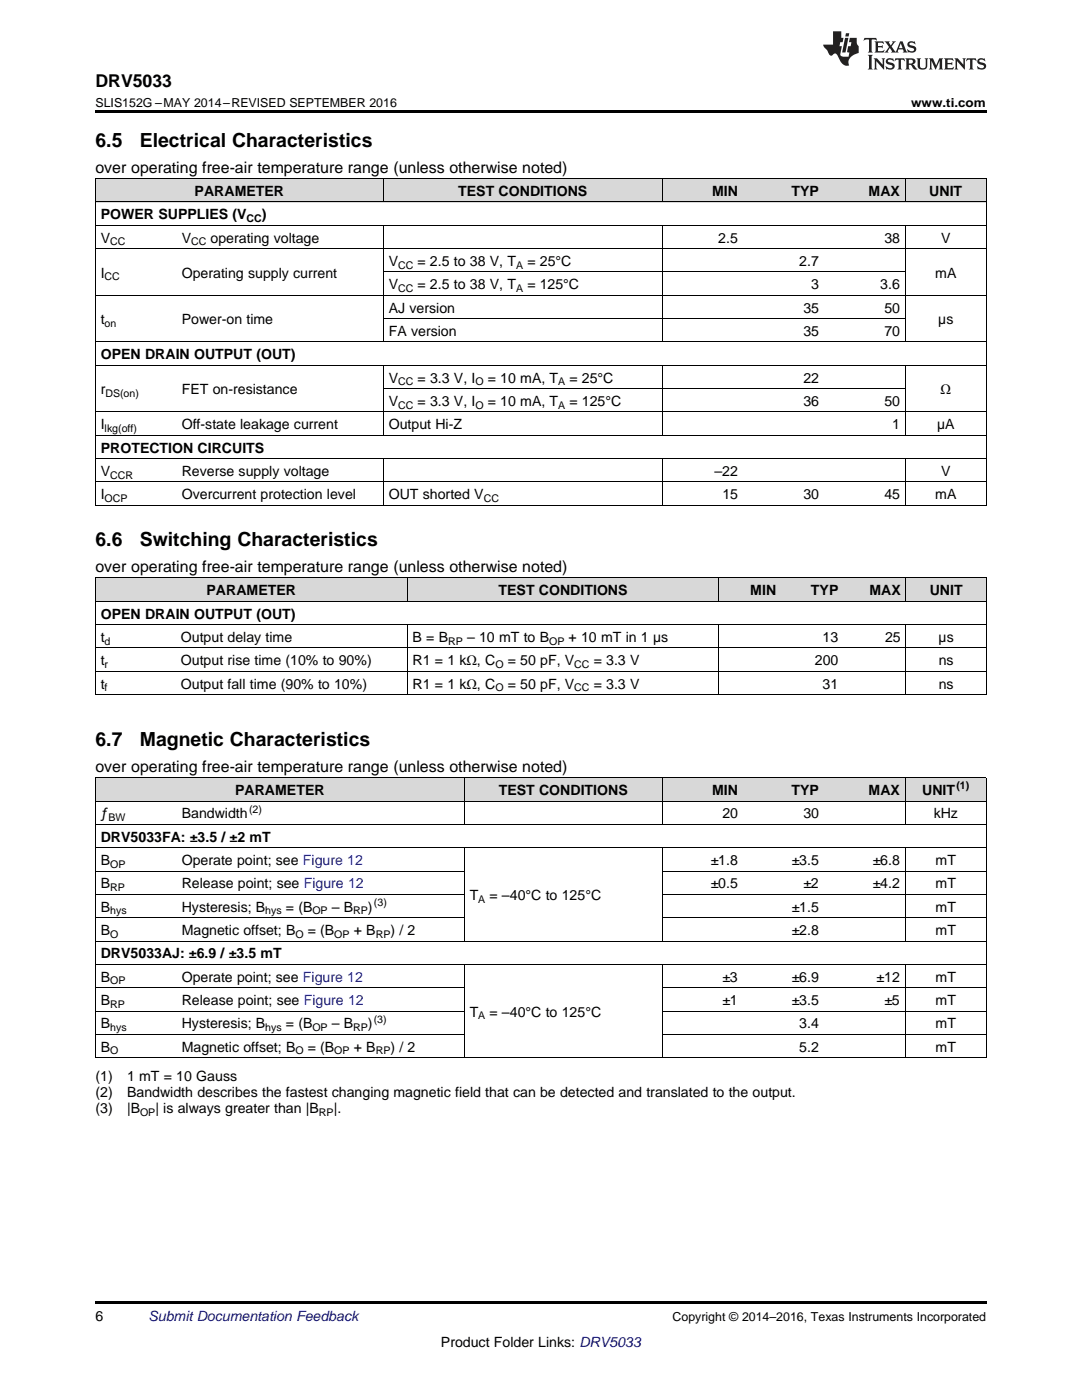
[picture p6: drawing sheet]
<svg xmlns="http://www.w3.org/2000/svg" width="216mm" height="279mm" viewBox="0 0 216 279" stroke-linecap="round" stroke-linejoin="round" font-family="sans-serif">
<defs><g id="words">
<g font-size="3.9">
<text x="19" y="29.3">6.5</text>
<text x="27.9" y="29.3">Electrical Characteristics</text>
<text x="19" y="109">6.6</text>
<text x="27.9" y="109">Switching Characteristics</text>
<text x="19" y="148.8">6.7</text>
<text x="27.9" y="148.8">Magnetic Characteristics</text>
</g>
<text font-size="3.5" x="19" y="17.3">DRV5033</text>
<g font-size="3.2">
<text x="19" y="34.4">over operating free-air temperature range (unless otherwise noted)</text>
<text x="19" y="114.1">over operating free-air temperature range (unless otherwise noted)</text>
<text x="19" y="154">over operating free-air temperature range (unless otherwise noted)</text>
</g>
<g font-size="2.8">
<text x="38.8" y="39.1">PARAMETER</text>
<text x="91.4" y="39.1">TEST CONDITIONS</text>
<text x="142.1" y="39.1">MIN</text>
<text x="157.9" y="39.1">TYP</text>
<text x="173.3" y="39.1">MAX</text>
<text x="185.4" y="39.1">UNIT</text>
<text x="20.1" y="43.7">POWER SUPPLIES (V</text>
<text x="52.3" y="43.7">)</text>
<text x="20.1" y="48.4">V</text>
<text x="36.3" y="48.4">V</text>
<text x="42" y="48.4">operating voltage</text>
<text x="77.6" y="53.1">V</text>
<text x="83.3" y="53.1">= 2.5 to 38 V, T</text>
<text x="105.2" y="53.1">= 25°C</text>
<text x="143.3" y="48.4">2.5</text>
<text x="159.5" y="53.1">2.7</text>
<text x="176.5" y="48.4">38</text>
<text x="187.8" y="48.4">V</text>
<text x="20.1" y="55.4">I</text>
<text x="36.3" y="55.4">Operating supply current</text>
<text x="77.6" y="57.7">V</text>
<text x="83.3" y="57.7">= 2.5 to 38 V, T</text>
<text x="105.2" y="57.7">= 125°C</text>
<text x="161.9" y="57.7">3</text>
<text x="175.6" y="57.7">3.6</text>
<text x="186.6" y="55.4">mA</text>
<text x="20.1" y="64.7">t</text>
<text x="36.3" y="64.7">Power-on time</text>
<text x="77.6" y="62.4">AJ version</text>
<text x="160.3" y="62.4">35</text>
<text x="176.5" y="62.4">50</text>
<text x="187.2" y="64.7">µs</text>
<text x="20.1" y="71.7">OPEN DRAIN OUTPUT (OUT)</text>
<text x="77.6" y="67">FA version</text>
<text x="160.3" y="67">35</text>
<text x="176.5" y="67">70</text>
<text x="77.6" y="76.3">V</text>
<text x="83.3" y="76.3">= 3.3 V, I</text>
<text x="97.3" y="76.3">= 10 mA, T</text>
<text x="113.6" y="76.3">= 25°C</text>
<text x="160.3" y="76.3">22</text>
<text x="20.1" y="78.7">r</text>
<text x="36.3" y="78.7">FET on-resistance</text>
<text x="77.6" y="81">V</text>
<text x="83.3" y="81">= 3.3 V, I</text>
<text x="97.3" y="81">= 10 mA, T</text>
<text x="113.6" y="81">= 125°C</text>
<text x="160.3" y="81">36</text>
<text x="176.5" y="81">50</text>
<text x="187.7" y="78.7">Ω</text>
<text x="20.1" y="85.7">I</text>
<text x="36.3" y="85.7">Off-state leakage current</text>
<text x="77.6" y="85.7">Output Hi-Z</text>
<text x="178" y="85.7">1</text>
<text x="187" y="85.7">µA</text>
<text x="20.1" y="90.3">PROTECTION CIRCUITS</text>
<text x="20.1" y="95">V</text>
<text x="36.3" y="95">Reverse supply voltage</text>
<text x="142.6" y="95">–22</text>
<text x="187.8" y="95">V</text>
<text x="20.1" y="99.6">I</text>
<text x="36.3" y="99.6">Overcurrent protection level</text>
<text x="77.6" y="99.6">OUT shorted V</text>
<text x="144.1" y="99.6">15</text>
<text x="160.3" y="99.6">30</text>
<text x="176.5" y="99.6">45</text>
<text x="186.6" y="99.6">mA</text>
<text x="41.2" y="118.8">PARAMETER</text>
<text x="99.5" y="118.8">TEST CONDITIONS</text>
<text x="149.7" y="118.8">MIN</text>
<text x="161.8" y="118.8">TYP</text>
<text x="173.5" y="118.8">MAX</text>
<text x="185.5" y="118.8">UNIT</text>
<text x="20.1" y="123.4">OPEN DRAIN OUTPUT (OUT)</text>
<text x="20.1" y="128.1">t</text>
<text x="36.1" y="128.1">Output delay time</text>
<text x="82.3" y="128.1">B = B</text>
<text x="93.2" y="128.1">– 10 mT to B</text>
<text x="113.5" y="128.1">+ 10 mT in 1 µs</text>
<text x="164.1" y="128.1">13</text>
<text x="176.6" y="128.1">25</text>
<text x="187.3" y="128.1">µs</text>
<text x="20.1" y="132.8">t</text>
<text x="20.1" y="137.4">t</text>
<text x="36.1" y="132.8">Output rise time (10% to 90%)</text>
<text x="36.1" y="137.4">Output fall time (90% to 10%)</text>
<text x="82.3" y="132.8">R1 = 1 kΩ, C</text>
<text x="82.3" y="137.4">R1 = 1 kΩ, C</text>
<text x="101.3" y="132.8">= 50 pF, V</text>
<text x="101.3" y="137.4">= 50 pF, V</text>
<text x="118.5" y="132.8">= 3.3 V</text>
<text x="118.5" y="137.4">= 3.3 V</text>
<text x="162.6" y="132.8">200</text>
<text x="164.1" y="137.4">31</text>
<text x="187.3" y="132.8">ns</text>
<text x="187.3" y="137.4">ns</text>
<text x="46.9" y="158.6">PARAMETER</text>
<text x="99.5" y="158.6">TEST CONDITIONS</text>
<text x="142.1" y="158.6">MIN</text>
<text x="157.9" y="158.6">TYP</text>
<text x="173.3" y="158.6">MAX</text>
<text x="184" y="158.6">UNIT</text>
<text x="20.1" y="163.3">ƒ</text>
<text x="20.1" y="168">DRV5033FA: ±3.5 / ±2 mT</text>
<text x="36.3" y="163.3">Bandwidth</text>
<text x="144.1" y="163.3">20</text>
<text x="160.3" y="163.3">30</text>
<text x="186.3" y="163.3">kHz</text>
<text x="20.1" y="172.6">B</text>
<text x="36.3" y="172.6">Operate point; see Figure 12</text>
<text x="141.8" y="172.6">±1.8</text>
<text x="158" y="172.6">±3.5</text>
<text x="174.1" y="172.6">±6.8</text>
<text x="186.7" y="172.6">mT</text>
<text x="20.1" y="177.3">B</text>
<text x="36.3" y="177.3">Release point; see Figure 12</text>
<text x="93.7" y="179.6">T</text>
<text x="97.7" y="179.6">= –40°C to 125°C</text>
<text x="141.8" y="177.3">±0.5</text>
<text x="160.3" y="177.3">±2</text>
<text x="174.1" y="177.3">±4.2</text>
<text x="186.7" y="177.3">mT</text>
<text x="20.1" y="181.9">B</text>
<text x="36.3" y="181.9">Hysteresis; B</text>
<text x="57" y="181.9">= (B</text>
<text x="66.2" y="181.9">– B</text>
<text x="73.4" y="181.9">)</text>
<text x="158" y="181.9">±1.5</text>
<text x="186.7" y="181.9">mT</text>
<text x="20.1" y="186.6">B</text>
<text x="20.1" y="191.2">DRV5033AJ: ±6.9 / ±3.5 mT</text>
<text x="36.3" y="186.6">Magnetic offset; B</text>
<text x="61.4" y="186.6">= (B</text>
<text x="70.6" y="186.6">+ B</text>
<text x="77.9" y="186.6">) / 2</text>
<text x="158" y="186.6">±2.8</text>
<text x="186.7" y="186.6">mT</text>
<text x="20.1" y="195.9">B</text>
<text x="36.3" y="195.9">Operate point; see Figure 12</text>
<text x="144.1" y="195.9">±3</text>
<text x="158" y="195.9">±6.9</text>
<text x="174.9" y="195.9">±12</text>
<text x="186.7" y="195.9">mT</text>
<text x="20.1" y="200.6">B</text>
<text x="36.3" y="200.6">Release point; see Figure 12</text>
<text x="93.7" y="202.9">T</text>
<text x="97.7" y="202.9">= –40°C to 125°C</text>
<text x="144.1" y="200.6">±1</text>
<text x="158" y="200.6">±3.5</text>
<text x="176.5" y="200.6">±5</text>
<text x="186.7" y="200.6">mT</text>
<text x="20.1" y="205.2">B</text>
<text x="20.1" y="209.9">B</text>
<text x="36.3" y="205.2">Hysteresis; B</text>
<text x="36.3" y="209.9">Magnetic offset; B</text>
<text x="57" y="205.2">= (B</text>
<text x="61.4" y="209.9">= (B</text>
<text x="66.2" y="205.2">– B</text>
<text x="70.6" y="209.9">+ B</text>
<text x="73.4" y="205.2">)</text>
<text x="77.9" y="209.9">) / 2</text>
<text x="159.5" y="205.2">3.4</text>
<text x="159.5" y="209.9">5.2</text>
<text x="186.7" y="205.2">mT</text>
<text x="186.7" y="209.9">mT</text>
<text x="19" y="215.7">(1)</text>
<text x="25.4" y="215.7">1 mT = 10 Gauss</text>
<text x="19" y="218.9">(2)</text>
<text x="25.4" y="218.9">Bandwidth describes the fastest changing magnetic field that can be detected and translated to the output.</text>
<text x="19" y="222.1">(3)</text>
<text x="25.4" y="222.1">|B</text>
<text x="31" y="222.1">| is always greater than |B</text>
<text x="66.6" y="222.1">|.</text>
<text x="19" y="263.6">6</text>
<text x="88" y="268.9">Product Folder Links: DRV5033</text>
</g>
<text font-size="2.8" fill="#0000c8" x="29.6" y="263.6">Submit Documentation Feedback</text>
<g font-size="2.5">
<text x="19" y="21.4">SLIS152G –MAY 2014–REVISED SEPTEMBER 2016</text>
<text x="181.8" y="21.4">www.ti.com</text>
<text x="134.2" y="263.6">Copyright © 2014–2016, Texas Instruments Incorporated</text>
</g>
<g font-size="2.1">
<text x="49.2" y="44.3">CC</text>
<text x="22" y="49">CC</text>
<text x="38.1" y="49">CC</text>
<text x="79.4" y="53.6">CC</text>
<text x="103" y="53.6">A</text>
<text x="20.9" y="56">CC</text>
<text x="79.4" y="58.3">CC</text>
<text x="103" y="58.3">A</text>
<text x="20.9" y="65.3">on</text>
<text x="79.4" y="76.9">CC</text>
<text x="94.9" y="76.9">O</text>
<text x="111.4" y="76.9">A</text>
<text x="21" y="79.2">DS(on)</text>
<text x="79.4" y="81.6">CC</text>
<text x="94.9" y="81.6">O</text>
<text x="111.4" y="81.6">A</text>
<text x="20.9" y="86.2">lkg(off)</text>
<text x="22" y="95.5">CCR</text>
<text x="20.9" y="100.2">OCP</text>
<text x="96.5" y="100.2">CC</text>
<text x="20.9" y="128.7">d</text>
<text x="89.4" y="128.7">RP</text>
<text x="109.6" y="128.7">OP</text>
<text x="20.9" y="133.3">r</text>
<text x="20.9" y="138">f</text>
<text x="98.8" y="133.3">O</text>
<text x="98.8" y="138">O</text>
<text x="114.6" y="133.3">CC</text>
<text x="114.6" y="138">CC</text>
<text x="190.8" y="157.5">(1)</text>
<text x="21.7" y="163.9">BW</text>
<text x="49.7" y="162.2">(2)</text>
<text x="22" y="173.2">OP</text>
<text x="22" y="177.8">RP</text>
<text x="22" y="182.5">hys</text>
<text x="52.9" y="182.5">hys</text>
<text x="62.3" y="182.5">OP</text>
<text x="70.5" y="182.5">RP</text>
<text x="74.6" y="180.8">(3)</text>
<text x="95.4" y="180.2">A</text>
<text x="22" y="187.1">O</text>
<text x="58.9" y="187.1">O</text>
<text x="66.7" y="187.1">OP</text>
<text x="75" y="187.1">RP</text>
<text x="22" y="196.5">OP</text>
<text x="22" y="201.1">RP</text>
<text x="95.4" y="203.4">A</text>
<text x="22" y="205.8">hys</text>
<text x="52.9" y="205.8">hys</text>
<text x="62.3" y="205.8">OP</text>
<text x="70.5" y="205.8">RP</text>
<text x="74.6" y="204.1">(3)</text>
<text x="22" y="210.4">O</text>
<text x="58.9" y="210.4">O</text>
<text x="66.7" y="210.4">OP</text>
<text x="75" y="210.4">RP</text>
<text x="27.9" y="222.6">OP</text>
<text x="63.6" y="222.6">RP</text>
</g>
</g></defs>
<g fill="#d8d8d8">
<path d="M19 155.3h16.2v4.6h-16.2z"/>
<path d="M35.2 155.3h57.5v4.6h-57.5z"/>
<path d="M92.7 155.3h39.5v4.6h-39.5z"/>
<path d="M132.2 155.3h16.1v4.6h-16.1z"/>
<path d="M148.3 155.3h16.2v4.6h-16.2z"/>
<path d="M164.5 155.3h16.2v4.6h-16.2z"/>
<path d="M180.7 155.3h16.1v4.6h-16.1z"/>
<path d="M19 115.4h16v4.7h-16z"/>
<path d="M35 115.4h46.3v4.7h-46.3z"/>
<path d="M81.3 115.4h62.2v4.7h-62.2z"/>
<path d="M143.5 115.4h12.4v4.7h-12.4z"/>
<path d="M155.9 115.4h12.5v4.7h-12.5z"/>
<path d="M168.4 115.4h12.4v4.7h-12.4z"/>
<path d="M180.8 115.4h16v4.7h-16z"/>
<path d="M19 35.7h16.2v4.7h-16.2z"/>
<path d="M35.2 35.7h41.3v4.7h-41.3z"/>
<path d="M76.5 35.7h55.7v4.7h-55.7z"/>
<path d="M132.2 35.7h16.1v4.7h-16.1z"/>
<path d="M148.3 35.7h16.2v4.7h-16.2z"/>
<path d="M164.5 35.7h16.2v4.7h-16.2z"/>
<path d="M180.7 35.7h16.1v4.7h-16.1z"/>
</g>
<g fill="#000">
<path d="M19 22h177.8v.5h-177.8zM19 100.9h.2zM76.4 100.9h.1zM132.1 100.9h.1zM148.2 100.9h.1zM164.4 100.9h.1zM180.6 100.9h.1zM196.7 100.9h.1zM19 138.6l.2 .1zM81.2 138.6l.1 .1zM143.4 138.6l.1 .1zM155.8 138.6l.1 .1z"/>
<path d="M168.3 138.6l.1 .1zM180.7 138.6l.1 .1zM196.7 138.6l.1 .1zM19 259.7h177.8v.5h-177.8z"/>
</g>
<g fill="none" stroke="#000" stroke-width=".2">
<path d="M19 35.6h177.8M19.1 35.7v65.2M76.5 35.7v4.7M132.1 35.7v4.7M180.6 35.7v4.7M196.8 35.7v65.2M19 58.9h177.8M19 49.6h177.8M19 45h177.8M19 40.3h177.8M76.5 45v23.3M76.5 54.3h104.2"/>
<path d="M132.1 45v23.3M180.6 45v23.3M19 72.9h177.8M19 68.2h177.8M76.5 72.9v14M76.5 77.6h104.2M76.5 63.6h104.2M132.1 72.9v14M180.6 72.9v14M19 96.2h177.8M19 91.5h177.8M19 86.9h177.8"/>
<path d="M19 82.2h177.8M76.5 91.5v9.4M132.1 91.5v9.4M180.6 91.5v9.4M19 120h177.8M19 115.3h177.8M19 100.8h177.8M19.1 115.4v23.3M81.2 115.4v4.7M143.5 115.4v4.7M180.8 115.4v4.7M196.8 115.4v23.3"/>
<path d="M19 138.6h177.8M19 134h177.8M19 129.3h177.8M19 124.7h177.8M81.2 124.7v14M143.5 124.7v14M180.8 124.7v14M19 159.9h177.8M19 155.2h177.8M19.1 155.3v55.8M92.6 155.3v9.3M132.1 155.3v9.3"/>
<path d="M180.6 155.3v9.3M196.8 155.3v55.8M19 178.5h73.7M19 173.8h73.7M19 169.2h177.8M19 164.5h177.8M92.6 169.2v18.7M132.1 169.2v18.7M132.2 178.5h64.6M132.2 173.8h64.6M180.6 169.2v18.7M19 197.1h73.7"/>
<path d="M19 192.5h177.8M19 187.8h177.8M19 183.1h73.7M92.6 192.5v18.6M132.1 192.5v18.6M132.2 197.1h64.6M132.2 183.1h64.6M180.6 192.5v18.6M19 211.1h177.8M19 206.4h73.7M19 201.8h73.7M132.2 206.4h64.6"/>
<path d="M132.2 201.8h64.6"/>
</g>
<g fill="#231f20">
<path d="M172.5 7.6l-.1 .5 .4-.2h.6v.1v2.1l-.2 .4h.9l-.2-.4v-2.1l.1-.1h.5l.5 .2-.2-.5zM174.5 8.3l.2 .3v1.5l-.2 .4h1.8l.2-.6a1.04 1.04 0 0 1-1.3 .2v-.7h.6l.3 .2v-.6l-.3 .2h-.6v-.6l.8-.1 .4 .3-.2-.5zM176.5 8.3l.9 1.1-.9 1.1h.8l-.2-.2 .4-.7 .5 .7-.2 .2h1.5l-.2-.2 .2-.4h.9l.1 .4-.2 .2h1l-.3-.3-.7-1.9h-.5l-.9 2-.8-1 .9-1h-.8l.1 .3-.4 .5-.3-.6 .1-.2zM179.7 8.6l.4 1h-.7zM181.3 8.4a.63 .63 0 0 0-.2 .7 .63 .63 0 0 0 .6 .4l.6 .2 .1 .2a.75 .75 0 0 1-.7 .4 .75 .75 0 0 1-.6-.5l.1 .7 .1-.1a1.11 1.11 0 0 0 1.5-.6 1.13 1.13 0 0 0-1.2-.8l-.1-.4a1.04 1.04 0 0 1 1.2 .2l-.2-.5-.2 .1-.4-.2zM173.2 10.9l.2 .4v2.2l-.2 .4h1l-.3-.4v-2.2l.3-.4zM174.3 11.6l.3 .4v1.5l-.3 .4h.8l-.2-.4v-1.3l1.5 1.7v-1.9l.2-.4h-.7l.2 .4v.9l-1.1-1.3zM177 11.8a.62 .62 0 0 0-.2 .7 .62 .62 0 0 0 .6 .4l.6 .1 .1 .3a.76 .76 0 0 1-.7 .3 .76 .76 0 0 1-.7-.4l.2 .7 .1-.1a1.11 1.11 0 0 0 1.5-.6 1.13 1.13 0 0 0-1.2-.8l-.1-.4a1.04 1.04 0 0 1 1.2 .2l-.2-.6-.2 .1-.5-.1zM178.7 11.6l-.2 .6a.61 .61 0 0 1 .8-.3v1.6l-.2 .4h.9l-.2-.4v-1.6a.63 .63 0 0 1 .7 .3l-.1-.6zM180.6 11.6l.3 .4v1.5l-.3 .4h1l-.2-.2-.1-.8 .6 .2a.76 .76 0 0 0 1.2 .7l-1-1a.58 .58 0 0 0 .6-.5 .58 .58 0 0 0-.5-.6zM181.4 11.9h.1a.45 .45 0 0 1 .5 .1 .45 .45 0 0 1 .1 .5l-.8 .2zM182.9 11.6l.2 .2a2.17 2.17 0 0 0 .3 1.9 .99 .99 0 0 0 1.6-.6v-1.1l.2-.4h-.7l.2 .2a1.92 1.92 0 0 1-.2 1.8 .6 .6 0 0 1-.9-.5v-1.1l.2-.4zM185.4 11.6l.2 .4v1.5l-.2 .4h.7l-.2-.4v-1.4l.8 1.8 .8-1.8v1.4l-.2 .4h.9l-.2-.4v-1.5l.2-.4h-.8l-.6 1.5-.6-1.5zM188.4 11.6l.2 .4v1.5l-.2 .4h1.8l.1-.6a1.04 1.04 0 0 1-1.2 .1v-.6h.5l.4 .2v-.6l-.4 .2h-.5v-.7h.8l.3 .3-.1-.6zM190.5 11.6l.2 .4v1.5l-.2 .4h.7l-.2-.4v-1.3l1.5 1.7v-1.9l.2-.4h-.7l.2 .4v.9l-1.1-1.3zM192.9 11.6l-.1 .6a.61 .61 0 0 1 .7-.3l.1 1.6-.3 .4h1l-.3-.4 .1-1.6a.63 .63 0 0 1 .7 .3l-.1-.6zM195.2 11.8a.62 .62 0 0 0-.2 .7 .62 .62 0 0 0 .6 .4l.6 .1 .1 .3a.76 .76 0 0 1-.7 .3 .76 .76 0 0 1-.6-.4l.1 .7 .1-.1a1.11 1.11 0 0 0 1.6-.6 1.13 1.13 0 0 0-1.3-.8l-.1-.4a1.04 1.04 0 0 1 1.2 .2l-.1-.6-.2 .1-.5-.1z"/>
<path d="M166.2 6.3v2.6h-1.9v.4l.8 .9a.91 .91 0 0 0 1 .8 .56 .56 0 0 1 .5-.3 .56 .56 0 0 1 .5 .3l.4 .8a1.53 1.53 0 0 0 1.9 1.2 1.54 1.54 0 0 1 1-2.1l.9-.3v-1.4a1.52 1.52 0 0 1-.4-1.6h-1.3l-.2 .8h.5l-.2 .8h-.5l-.1 1v.2l.4 .1-.2 .8a1.93 1.93 0 0 1-1.6-.3l.3-1.8h-.5l.2-.8h.4l.2-.8h-.4v-1.3zM168.6 7.6l-.6 2.9h.7l.6-2.9zM168.8 6.6l-.1 .7h.6l.2-.7z"/>
</g>
<use href="#words"/>
</svg>
